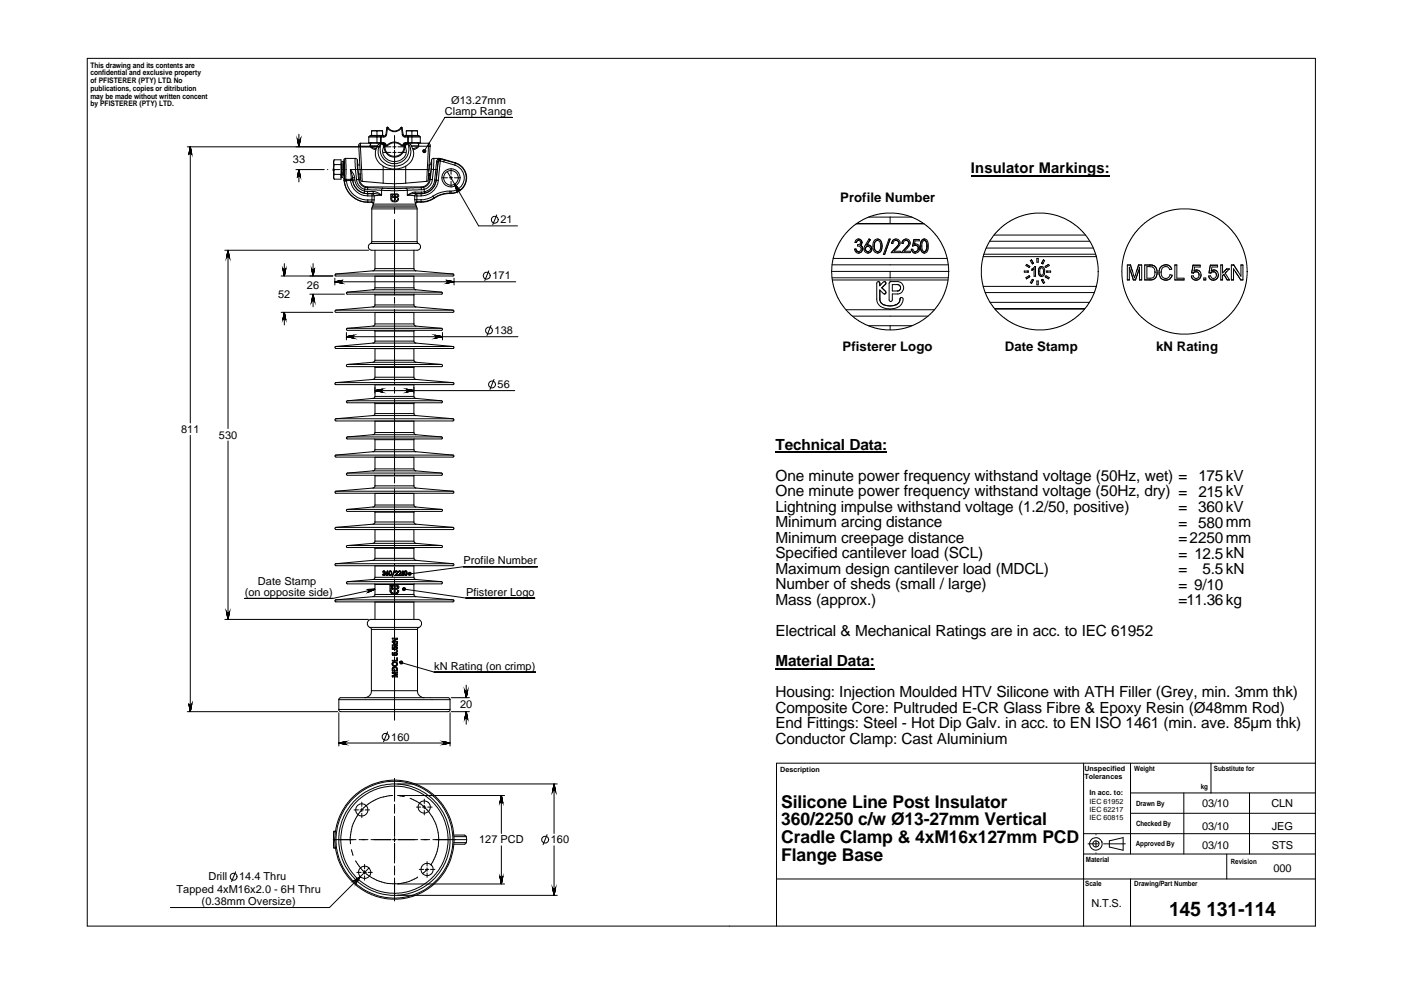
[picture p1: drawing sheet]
<svg xmlns="http://www.w3.org/2000/svg" width="297mm" height="210mm" viewBox="0 0 297 210" stroke-linecap="round" stroke-linejoin="round" font-family="sans-serif">
<defs><g id="words">
<text font-size="4.2" x="247.9" y="194.2">145 131-114</text>
<g font-size="3.7">
<text x="165.7" y="171.3">Silicone Line Post Insulator</text>
<text x="165.7" y="175">360/2250 c/w Ø13-27mm Vertical</text>
<text x="165.7" y="178.8">Cradle Clamp &amp; 4xM16x127mm PCD</text>
<text x="165.7" y="182.5">Flange Base</text>
</g>
<g font-size="3.3">
<text x="164.4" y="95.3">Technical Data:</text>
<text x="164.4" y="102">One minute power frequency withstand voltage (50Hz, wet) =</text>
<text x="164.4" y="105.3">One minute power frequency withstand voltage (50Hz, dry) =</text>
<text x="254.1" y="102">175kV</text>
<text x="254.1" y="105.3">215 kV</text>
<text x="164.4" y="108.5">Lightning impulse withstand voltage (1.2/50, positive)</text>
<text x="164.4" y="111.8">Minimum arcing distance</text>
<text x="249.9" y="108.6">= 360 kV</text>
<text x="249.9" y="111.9">= 580 mm</text>
<text x="164.4" y="115.1">Minimum creepage distance</text>
<text x="164.4" y="118.4">Specified cantilever load (SCL)</text>
<text x="249.9" y="115.2">=2250 mm</text>
<text x="249.9" y="118.5">= 12.5 kN</text>
<text x="164.4" y="121.6">Maximum design cantilever load (MDCL)</text>
<text x="164.4" y="124.9">Number of sheds (small / large)</text>
<text x="249.9" y="125">= 9/10</text>
<text x="249.9" y="121.7">=</text>
<text x="254.9" y="121.7">5.5 kN</text>
<text x="164.4" y="128.2">Mass (approx.)</text>
<text x="249.9" y="128.3">=11.36kg</text>
<text x="164.4" y="134.8">Electrical &amp; Mechanical Ratings are in acc. to IEC 61952</text>
<text x="164.4" y="141.3">Material Data:</text>
<text x="164.4" y="147.9">Housing: Injection Moulded HTV Silicone with ATH Filler (Grey, min. 3mm thk)</text>
<text x="164.4" y="151.2">Composite Core: Pultruded E-CR Glass Fibre &amp; Epoxy Resin (Ø48mm Rod)</text>
<text x="164.4" y="154.4">End Fittings: Steel - Hot Dip Galv. in acc. to EN ISO 1461 (min. ave. 85µm thk)</text>
<text x="164.4" y="157.7">Conductor Clamp: Cast Aluminium</text>
</g>
<text font-size="3.1" x="205.9" y="36.7">Insulator Markings:</text>
<g font-size="2.8">
<text x="178.1" y="42.8">Profile Number</text>
<text x="178.6" y="74.5">Pfisterer Logo</text>
<text x="213.1" y="74.5">Date Stamp</text>
<text x="245.2" y="74.5">kN Rating</text>
</g>
<g font-size="2.3">
<text x="95.7" y="22">Ø13.27mm</text>
<text x="94.3" y="24.4">Clamp Range</text>
<text x="62.1" y="34.5">33</text>
<text x="106.1" y="47.4">21</text>
<text x="104.4" y="59.2">171</text>
<text x="59" y="63.2">52</text>
<text x="65.1" y="61.3">26</text>
<text x="104.9" y="70.9">138</text>
<text x="105.5" y="82.3">56</text>
<text x="38.4" y="91.8">811</text>
<text x="46.4" y="93">530</text>
<text x="98.3" y="119.6">Profile Number</text>
<text x="54.7" y="124.1">Date Stamp</text>
<text x="51.9" y="126.4">(on opposite side)</text>
<text x="98.8" y="126.4">Pfisterer Logo</text>
<text x="92.1" y="142.1">kN Rating (on crimp)</text>
<text x="97.5" y="150.1">20</text>
<text x="82.9" y="157">160</text>
<text x="254.9" y="171.2">03/10</text>
<text x="269.6" y="171.2">CLN</text>
<text x="101.6" y="178.8">127 PCD</text>
<text x="116.8" y="178.8">160</text>
<text x="254.9" y="176">03/10</text>
<text x="254.9" y="180">03/10</text>
<text x="269.6" y="180">STS</text>
<text x="269.7" y="176">JEG</text>
<text x="270" y="185">000</text>
<text x="37.4" y="189.3">Tapped 4xM16x2.0 - 6H Thru</text>
<text x="42.8" y="191.9">(0.38mm Oversize)</text>
<text x="44.2" y="186.7">Drill</text>
<text x="50.7" y="186.7">14.4 Thru</text>
<text x="231.4" y="192.3">N.T.S.</text>
</g>
<g font-size="1.6">
<text x="19.2" y="17.6">of PFISTERER (PTY) LTD. No</text>
<text x="19.2" y="14.3">This drawing and its contents are</text>
<text x="19.2" y="16">confidential and exclusive property</text>
<text x="19.2" y="20.9">may be made without written concent</text>
<text x="19.2" y="22.5">by PFISTERER (PTY) LTD.</text>
<text x="19.2" y="19.2">publications, copies or ditribution</text>
</g>
<g font-size="1.5">
<text x="165.4" y="163.6">Description</text>
<text x="229.9" y="163.4">Unspecified</text>
<text x="229.9" y="165.2">Tolerances</text>
<text x="240.5" y="163.5">Weight</text>
<text x="254.6" y="167.2">kg</text>
<text x="257.4" y="163.4">Substitute for</text>
<text x="231" y="168.5">In acc. to:</text>
<text x="231" y="170.4">IEC 61952</text>
<text x="231" y="172.2">IEC 62217</text>
<text x="231" y="174">IEC 60815</text>
<text x="240.9" y="170.8">Drawn By</text>
<text x="240.8" y="179.4">Approved By</text>
<text x="240.9" y="175.1">Checked By</text>
<text x="230.3" y="182.8">Material</text>
<text x="260.9" y="183.2">Revision</text>
<text x="230.1" y="187.8">Scale</text>
<text x="240.5" y="187.8">Drawing/Part Number</text>
</g>
</g></defs>
<g fill="none" stroke="#000" stroke-width=".21">
<path d="M18.5 12.4h260.4v184h-260.4zM39.7 31.1h40.9M40.3 31.1v58.6M62.7 36h6M63.4 28.5v2.6M63.4 36v2.6M69.4 36h.1M70.6 36h1.5M70.6 35.8l.3 .3M70.7 35.8v.3M70.9 33.9l-.2 .4 .2 .6M70.9 34.9l-.2 .7 .2 1.4"/>
<path d="M70.9 37l-.2 .3 .2 .7M70.9 33.9l-.2 .3v3.5l.2 .3M70.9 33.9h1.4v4.1h-1.4M70.9 34.9h1.4M70.9 37h1.4M70.9 35.8l-.3 .3M72.3 37.1h.1M72.3 34.8l.2 .1M72.3 34.8l.1 1.2M72.3 34.8h.1M72.4 36l-.1 1.1M72.4 36v.2"/>
<path d="M72.7 36.7v.4M72.7 37v.1M72.7 36h.1M72.7 36.2l.1 .9M72.7 37.1h.1M72.8 34.2l-.3 .1-.2 3.3v-.4M72.8 36v-1l.1-.2 .1 1.2M72.8 34.9v-.2l-.1 1.3M72.8 36l.1 .9M72.8 36h.2M72.9 34.9l-.1-.6-.1 3.2-.1 .1h-.3M72.9 36.9l-.1 .2"/>
<path d="M72.9 36.9l.1 .1M72.9 33.9l.2 1.1-.1 2.8M72.9 34.8l.1 1.4M72.9 37.9l.1 .3M72.9 34.8h.1M72.9 33.9v.9M72.9 37.9h.1M73 36v.3M73 34.8v1.2M73 37.8l.3 .2M73 37.8v.1M73 36.9l-.1 1"/>
<path d="M73 37.9l.2 .2M73 38.2l.1 .1M73 37.9v.3M73 38.2v.2M73 38.2l.2 1.2 .4 .9a5 5 0 0 0 3.8 2.6h.6M73 36h.1M73 36v.7M73 38.2h.1M73 38.5a5 5 0 0 0 5 4.4M73 38.5h.1M73 38.4v.1M73 38.4h.1"/>
<path d="M73.1 38.3l.1 .1M73.1 38.3l-.1 .2M73.1 38.3h.1M73.2 38.4l.2-.1 .6 1.7 1 1.3 1.3 .8 1.7 .3M73.2 38.4l-.2 .1M73.2 33.6l.2 1.3-.1 3.1M73.2 33.6l-.3 .3M73.2 38.1l-.1 .2M73.2 33.6h2.2M73.3 38h.1M73.3 38l-.1 .1M73.3 36h.1"/>
<path d="M73.4 38.3l-.2 .1M73.4 38h.9M73.4 38v.3M73.4 38.3h.9M74.3 36l.5 1.7M74.3 36l.6 .8 .3 .8M74.3 36l.2 1.9 .3 .3M74.3 36h1.1M74.3 38.3l.3 1a4.1 4.1 0 0 0 1.6 1.8l.8 .3 1 .1M74.3 38v.3M74.5 38h-.2M74.5 38l.2 .2"/>
<path d="M74.5 38h.1M74.7 38.2l-.4 .1M74.7 38.2h.1M74.8 38.2a3.3 3.3 0 0 0 3.2 2.9M74.8 37.7v.5M74.8 38.2h.1M74.8 38.2a3.2 3.2 0 0 0 2.4 2.8M75.2 37.6l-.4 .1M75.2 37.6v.6M75.2 38.2l.3 .8 .4 .7 .9 .7 .5 .1M75.2 38.2h-.4M75.4 33.6v2.4"/>
<path d="M75.4 33.6l.2 .1 .2 .3M75.4 36l.2 2.1M75.6 38.1l.4 1.2 .6 .5 .7 .3M75.8 34v1.9M75.8 34l.1 1.8 .3 2.2M75.8 35.9l-.4 .1M75.8 35h.5M75.8 35.9l.2 2.2M75.9 36h15M76 38.1h-.4M76 38.1a2.09 2.09 0 0 0 1.4 1.6M76 36.9h.4"/>
<path d="M76.1 31l.4 7.2 .3 .3M76.1 31h2.4l.5 .3 .8 .2M76.2 38l.1 .6 .6 .7 1.1 .3M76.2 38l-.2 .1M76.5 30.4l.3 8.1M76.5 30.4a.47 .47 0 0 0-.4 .6M76.5 30.4h4.8M76.8 38.5l4.4 .3M77.4 39.7l-.1 .4M77.4 39.7l.6 .1M78 39.8l3.2 .1M78 39.8l-.1 .4"/>
<path d="M78 39.6h11.3M78 39.6v.2M78.2 30.2l.1 .2M78.2 29.1v1.1M78.2 29.1h3.2M78.2 30.2h3.1M78.5 31l.4 .4 .8 .4M78.5 28.9v-.2h2.9v.2M78.5 31l.1-.6-.1 .6h1.5M78.8 27.8h1.1M78.8 28.7v-1h2.3v1M79.9 27.8h1.2"/>
<path d="M79.9 27.8v.9M79.9 28.9v1.5M80.7 30.4l-.5 .3-.5 1.1-.1 1.1 .1 .5a3.3 3.3 0 0 0 1.9 2l.2 .1a4.8 4.8 0 0 0 3.7 0 3.1 3.1 0 0 0 2-3.9l-.5-1-.4-.2M80.7 30.4l-.5 1.1v1.1a3.6 3.6 0 0 0 5.4 2.1l.6-.5a3.1 3.1 0 0 0 .4-3.8M80.7 29l.1-.1v1.5l-.1-.1zM80.8 30.5v-.1l.4 .1 .2 .5M80.8 30.5l-.1 .1a3.1 3.1 0 0 0 1.9 3.9 3.1 3.1 0 0 0 3.9-1.8l.2-1.3-.2-.9M80.8 30.5l.4 .2 .2 .4M80.9 30.4l.3 .1 .3 .5M80.9 30.4l.5 .1 .1 .5M81 30.4l.3 .1 .3 .5M81.2 39.9l-.3 .5"/>
<path d="M81.2 39.9h4.9M81.2 38.8l2.2 .2 2.6-.2M81.2 35.2v3.6M81.2 31.1h1.7M81.2 32.3h1.7M81.3 30.2l.3 .1 .2 .3M81.3 30.4l.3 .2M81.3 30.2v.2M81.4 28.9h-3.1l-.1 .2M81.4 31.1a2.24 2.24 0 0 0 .3 2.4 2.24 2.24 0 0 0 2.2 .7 2.44 2.44 0 0 0 2.2-1.7v-.6l-.2-.8M81.4 28.9v.2M81.4 31l.2 .9 .7 1a2.17 2.17 0 0 0 2.6 0l.7-.8 .3-1.1"/>
<path d="M81.4 31v.1M81.5 31h.1M81.6 31a2.06 2.06 0 0 0 1.2 1.9 2.07 2.07 0 0 0 2.9-1.9M81.6 30.6l.1 .2M81.7 30.8l.1 .2 .4-.1M81.8 30.6h-.2M81.8 30.6v.1M81.8 30.7l.3 .1M81.8 30.7l-.1 .1M81.8 28.5h.2M81.8 28.5l-.1 .3-.3 .1M82 28.5l-.3 .5-.3 .1"/>
<path d="M82 27.1h.2M82 27.1l-.2 1.4M82.1 30.8a2.08 2.08 0 0 1 3-.1l.1 .1M82.1 30.8l.1 .1M82.2 27.1l.4 .5 .7 .3h.6l.7-.2 .5-.6M82.2 30.9l1.1-.6 1 .1 .8 .5M82.2 27l-.2 .1M82.2 27l.1 .1M82.2 27.1l-.2 1.4M82.2 27.1h.1M82.2 27v.1M82.2 27h.1"/>
<path d="M82.3 27.1h-.1M82.3 27.1a1.49 1.49 0 0 0 1.6 .6l.5-.1 .6-.5M83.3 31.1h.7M83.3 32.3h.7M83.7 28.7v2.9M83.7 31.8v10.9M84.4 31.1h1.6M84.4 32.3h1.6M85 27.1h.1M85 27.1l.1-.1v.1M85.1 27.1l.2 1.4M85.2 30.8l-.1 .1"/>
<path d="M85.3 27.1h-.2M85.3 27.1l-.2-.1v.1M85.3 27.1l.2 1.4M85.3 28.5l.2 .4 .4 .2M85.4 30.7l-.2 .1M85.4 30.7l.2 .1M85.5 28.5h-.2M85.5 28.5l.2 .4h.2M85.5 30.6h.1M85.5 30.6l-.1 .1M85.6 30.8l-.2 .2-.3-.1M85.6 30.6v.2"/>
<path d="M85.9 31v.1M85.9 28.9v-.2h2.9v.2M85.9 30.5l.4-.1-.5 .3-.1 .3zM85.9 28.9h3l.2 .2M85.9 29.1h3.2M85.9 28.9v.2M86 30.2l-.4 .1-.1 .3M86 30.4l-.4 .2M86 30.2h3.1M86 30.4h4.8M86 30.2v.2M86 35.2v3.6"/>
<path d="M86.1 39.9l.3 .5M86.1 27.8h1.2M86.1 27.8v.9M86.4 30.4l-.3 .1-.4 .5M86.4 28.9l.2 .1-.1 1.4zM86.5 30.5a.36 .36 0 0 0-.4-.1 .36 .36 0 0 0-.2 .3v.3M86.5 30.5l-.5 .2-.1 .4M87.2 31h1.6M87.3 27.8h1.2M87.3 27.8v.9M87.3 28.9v1.5M88.5 27.7l-2.4 .1"/>
<path d="M88.5 27.7v.1M88.5 27.8v.9M88.7 31l-1.2 .5M88.7 31l-.1-.6 .2 .6M89.1 30.2l-.2 .2M89.1 29.1v1.1M89.3 39.8l-3.2 .1M89.3 39.8v.4M89.3 39.6v.2M89.8 39.7l-.5 .1M89.8 39.7l.2 .4M90.5 38.5l-4.5 .3"/>
<path d="M90.8 30.4l-.3 8.1M90.8 30.4l.4 .3-.3 5.3M90.9 36.8l.3 .3M90.9 36.8l.2 .5M90.9 36.8h.1M90.9 36l-.1 2.2-.3 .3M91 35l-.1 1.3M91 35h.1M91.1 38l-.2 .6-.5 .7-1.1 .3M91.1 38l.1 .1M91.1 37.3v.7M91.1 37.3h.1"/>
<path d="M91.2 31h-2.4l-.3 .3-.9 .5M91.2 38.1h.5M91.2 38.1a2.09 2.09 0 0 1-1.4 1.6M91.2 37.1l-.1 .2M91.4 34.6l-.2 2.5M91.4 34.6l-.2 .3-.2 .1M91.4 35.9l.5 .1M91.4 35.9l-.2 2.2M91.5 34l-.1 1.9M91.5 34l-.1 .6M91.7 38.1l-.5 1.2-.6 .5-.6 .3M91.9 33.6v2.4"/>
<path d="M91.9 33.6l-.2 .1-.2 .3M91.9 36h.8M91.9 33.6h1.2M91.9 36l-.2 2.1M92.2 38.2h.3M92.2 38.2a2.73 2.73 0 0 1-2.2 2.5M92.5 38.2a3.2 3.2 0 0 1-2.5 2.8M92.5 38.2a3.2 3.2 0 0 1-3.2 2.9M92.5 38.2h.4M92.6 34.2l-.4 4M92.6 34.2l.3 .2M92.7 36l-.2 2.2"/>
<path d="M92.8 33.8l-.2 .4M92.8 33.8l.2 .3M92.9 34.4l-.2 1.6M92.9 34.4l-.4 3.8M92.9 38.2l-.3 1.2-1 1.3-1.1 .6-1.2 .2M92.9 33.8l.2 .2M92.9 33.8h.2M92.9 33.6v.2M92.9 33.8h-.1M93 34.1l-.1 .3M93 34.1h.3M93.1 33.8l.1 .1"/>
<path d="M93.1 33.6l1.1 .2M93.1 34l-.1 .1M93.1 33.6v.2M93.2 33.9l-.1 .1M93.3 34.1l.8 .2M93.3 34.1l-.4 4.1M93.4 33.7l-.2 .2M93.4 33.7l-.1 .4M93.4 33.7l.8 .2M93.4 33.7l-.3 .1M93.7 37.7h1.2M94.1 34.3l2.3 .7"/>
<path d="M94.2 33.9l-.1 .4M94.2 33.9l2.4 .7M94.2 33.8v.1M94.2 33.8l2.4 .7M94.8 36.4l6.7 11.5h8.2M95.2 37.7h.8M95.6 35.8v1.2M95.6 37.4v.7M95.6 38.5v1.1M96.4 37.7h1.1M96.4 35l.6 .3 .7 .6 .4 .5 .3 .9a2.37 2.37 0 0 1-.3 1.7l-.3 .5-.8 .6-1.4 .4M96.6 34.6l-.2 .4"/>
<path d="M96.6 34.6a3.6 3.6 0 0 1 1.7 1.4 3.3 3.3 0 0 1-.7 4.2l-.7 .5-1.3 .3a6 6 0 0 0-3.6 1M96.6 34.5a3.3 3.3 0 0 1 2 1.8l.1 .1a3.4 3.4 0 0 1-1.5 4.3l-1.6 .3M96.6 34.5v.1M108.6 24.9h-14.3l-4.3 7.1M47.7 53.1h30.4M48.3 53.1v37.8M59.6 58.5h11M60.3 55.9v2.6M66.4 55.9v2.6M71 59.7h38.3M71 59v1.4M71.2 58.1l-.2 .2 .1 .2h25l.2-.2-.2-.2"/>
<path d="M71.2 58.1h24.9M77.2 41h.8M77.3 40.5l.6 .1M77.3 40.1l.6 .1M77.3 40.5l-.1 .5M77.3 40.1v.4M77.9 40.2l3 .2M77.9 40.6l.1 .4M77.9 40.6h1.2M78 41.1v.4M78 42.4v.5M78 41h1.2"/>
<path d="M78 41.1h.9M78 41.5h1.3M78 42.4h1.3M78 42.9h.8M78.6 51.6l-.5 .4v.5l.3 .4 .3 .2h5M78.6 51.6h5.1M78.8 42.9l.3 .2v.2M78.8 51.2l-.2 .4M78.8 51.2h9.6M78.8 44.3h9.6M78.8 44.3v6.9M78.9 41.1h.2l.2 .4"/>
<path d="M78.9 41.1l-.1 1.8M78.9 43.9l-.1 .4M78.9 43.9h9.4M79 43.7h9.2M79 43.7l-.1 .2M79.1 57.4h9.1M79.1 40.6l.1 .4M79.1 40.6l1 .3 .8 .5M79.1 57.4l-7.9 .7M79.1 43.3l-.1 .4M79.1 43.3h9M79.2 41l1.7 .4"/>
<path d="M79.2 41l-.3 .1M79.3 42.4l-.1 .8-.4-.3M79.3 41.5v.9M79.5 57v.2l-.4 .2M79.5 57h8.3M79.5 53.1v3.9M80.9 41.4l-1.6 .1M80.9 40.4h5.5M80.9 40.4v1M82.8 41.2l.2-.1 .1 .3 .2-.3 .1 .1-.2 .3 .2 .3-.3-.2v.6a.67 .67 0 0 0 .6 .5 .67 .67 0 0 0 .7-.6h.1a.67 .67 0 0 1-1.1 .7l-.3-.2-.2-.2zM83.7 51.6h5M83.7 51.6v1.5"/>
<path d="M83.7 41.2l.5-.1a.36 .36 0 0 1 .3 .2 .36 .36 0 0 1 0 .4l-.3 .2h-.4v.4h-.1M83.7 44v1.3M83.7 46.5v15.3M83.8 41.3h.5v.3l-.5 .1zM86.4 41.4l1.5 .1M86.4 40.4v1M87.8 57v.2l.4 .2M87.8 53.1v3.9M87.9 42.3l.2 .8M87.9 41l-1.5 .4M87.9 41l.5 .1M87.9 41.5v.8"/>
<path d="M87.9 41h1.4M87.9 41.5h1.4M87.9 42.3h1.4M88 40.7l-.5 .1-1.1 .6M88 40.7l-.1 .3M88 40.7h1.3M88.1 43.1v.1M88.1 43.3l.1 .4M88.1 43.2v.1M88.2 57.4l7.9 .7M88.2 43.7l.1 .2M88.3 43.9l.1 .4"/>
<path d="M88.4 41.1l-.4 .2-.1 .2M88.4 42.8l-.3 .3M88.4 41.1v1.7M88.4 42.8l.1 .1M88.4 41.1h.9M88.4 51.2l.3 .4M88.4 44.3v6.9M88.5 42.9h-.3l-.1 .3M88.5 42.9h.8M88.7 51.6l.4 .4 .1 .5-.3 .4-.3 .2h-4.9M89.3 41.1v.4M89.3 42.3v.6"/>
<path d="M89.3 40.2l-2.9 .2M89.3 40.7v.3M90 40.1l-.7 .1M90 40.7h-.7M90 40.7v.3M90 40.1v.6M90 41h-.7M91.8 41.6l-1 .5-1.5 .2M91.8 41.6l.2 .4M92 42a5.8 5.8 0 0 1-3.6 .8M95.4 40.5l-1.9 .3-1.7 .8M95.4 41a7 7 0 0 0-4.1 1.5l-.9 .3-1.1 .1"/>
<path d="M95.4 41h.2M95.4 40.5h.2M95.4 40.5v.5M95.6 40.5v.5M96.3 59v1.4M103.6 57.4l-.8 2.1M105.3 45.6l-.8 2M176.3 57.5h24.9M176.4 56.1h24.6M176.4 58.9h24.6M176.5 59.4h24.5M176.7 54.8h24.1"/>
<path d="M181.4 52.8l.2 .4M181.5 51.4a.47 .47 0 0 1 .5-.5 .47 .47 0 0 1 .4 .6 .47 .47 0 0 1-.6 .4v.3a.61 .61 0 0 1 .8 .6 .61 .61 0 0 1-.9 .5l-.1-.1M181.5 47.5h14.5M181.6 53.2h.1M181.7 47.4h14.1M181.7 53.2l.3 .2M181.7 53.2l-.2-.4h-.3v.2a.77 .77 0 0 0 .7 .7M181.9 50.7l-.5 .3-.1 .4h.3l.4-.4M181.9 50.7h.1a.71 .71 0 0 1 .8 .7M181.9 50.7a.72 .72 0 0 1 .8 .7M182.4 52l.3 .3M182.4 52h.1"/>
<path d="M182.5 52l.3 .3M182.7 52.3l.1 .4M182.7 52.3h.1M182.7 51.4l-.1 .3-.2 .3M182.7 51.4h.1M182.8 52.3l.1 .4M182.8 51.4l-.3 .6M182.8 52.7a.84 .84 0 0 1-.8 1h-.1M182.8 52.7h.1M182.9 52.7a.85 .85 0 0 1-1 1M183.4 52.8h.1M183.5 52.8l.1 .3 .4 .3"/>
<path d="M184 52a.74 .74 0 0 1 .9 .8M184 52a.73 .73 0 0 1 .8 .8M184 52.3l-.4 .1-.1 .4M184.1 46h9.2M184.2 50.7l-.7 1.3a.96 .96 0 0 0-.3 1 .96 .96 0 0 0 .8 .7M184.2 50.7l.3 .2M184.2 50.7l.2 .2M184.4 50.9l-.7 1.1h.3M184.4 50.9h.1M184.5 50.9l-.7 1.1M184.8 52.8h.1M184.8 52.8a.77 .77 0 0 1-.8 .9"/>
<path d="M184.9 52.8a.78 .78 0 0 1-.7 .8l-.2 .1M185.4 51a.96 .96 0 0 1 1.1-.2 .96 .96 0 0 1 .5 1.1v.3a1.1 1.1 0 0 1-1.2 1.4 1.95 1.95 0 0 1-.4-2.6zM185.4 52.2a1 1 0 0 0 .7 1.2M185.6 51.2l.2-.2a.73 .73 0 0 1 .9 .9v.5a.69 .69 0 0 1-.5 .9 .69 .69 0 0 1-.8-.6l-.1-.2a1.58 1.58 0 0 1 .3-1.3zM186.1 50.7a1.53 1.53 0 0 1 .9 2 1 1 0 0 1-.9 1M186.1 51a.79 .79 0 0 0-.7 .9v.3M186.2 59.7l.3 .1 .1 .8M187.6 59.7l.2 .2-.1 .4M188.5 50.7h.2l-1.2 3.2h-.2zM188.6 59.8l1.7-.1a1.31 1.31 0 0 1 1.3 1.3 1.31 1.31 0 0 1-1.3 1.3h-1.1v1.3a.34 .34 0 0 1-.4 .3 .34 .34 0 0 1-.3-.3v-3.6zM188.7 50.7l-1.1 3.2M188.7 46v1.4"/>
<path d="M188.7 57.5v1.4M188.8 59.7h.1M189.9 51l.4 .1 .3 .4M190 50.7a.98 .98 0 0 1 .8 .8 .98 .98 0 0 1-.5 1l-.7 .8h1.3v.3h-1.9l1.4-1.5 .2-.6M190 50.7h-.2a.99 .99 0 0 0-.7 .9M190 51l.3 .1 .3 .4M190 51a.65 .65 0 0 0-.7 .6h-.2M190 50.7l-.7 .2-.2 .7M190.6 51.5l-.1 .5-1.6 1.6M191.3 51.6a.87 .87 0 0 1 .7-.9 .87 .87 0 0 1 1 .6v.5l-1.3 1.5h1.3v.3h-1.9l1.1-1.2M192.1 51l.3 .1 .3 .4M192.1 50.7a.88 .88 0 0 0-.9 .9"/>
<path d="M192.2 52.4l-1.1 1.2M192.2 52.4h.1M192.7 51.5l-.5 .9M192.7 51.5h.1M192.7 51.5a.62 .62 0 0 0-.6-.5 .62 .62 0 0 0-.6 .6h-.2M193.3 52.8v.2a.78 .78 0 0 0 .8 .7M193.5 52.2a.74 .74 0 0 1 1.3 .4M193.8 50.8l-.3 1.4M193.9 51.7h.3M194.1 52l.4 .2 .1 .4M194.2 51.7l-.3 .1 .1-.7h.9v-.3h-1.1l-.3 1.4M194.2 51.7a.97 .97 0 0 1 .8 .7 .97 .97 0 0 1-.3 1l-.6 .3"/>
<path d="M194.6 52.6a.66 .66 0 0 1-.5 .8M194.6 52.6h.2M194.8 52.6a.62 .62 0 0 1-.5 .7 .62 .62 0 0 1-.8-.5h-.3l.2 .5 .3 .3 .4 .1M195.1 52.2a1.25 1.25 0 0 0 .7 1.4l.2 .1M195.1 52.2h.1M195.2 52.2a1.24 1.24 0 0 0 .6 1.4l.2 .1M196 51a.86 .86 0 0 1 .5 1.2M196 50.7a.91 .91 0 0 0-.9 1.1v.4M196 50.7a.84 .84 0 0 0-.8 1v.5M196 50.7l.5 .2a2.55 2.55 0 0 1 .2 2.2l-.2 .3-.5 .3M196.4 52.9l-.4 .5M196.4 52.9h.1"/>
<path d="M196.5 52.2l-.1 .7M196.5 52.2h.1M196.6 52.2a.83 .83 0 0 0-.6-1.2 .73 .73 0 0 0-.5 .8 1.16 1.16 0 0 0 .5 1.6l.3-.1 .2-.4M196.6 52.2l-.1 .7M208.6 53.9h23.7M209.1 52.6h22.7M209.8 51.2h21.3M210.7 49.8h19.5M217.6 56.1l.7 .4M217.6 59.1h.1M217.6 56.1h.1M217.6 56.1l-.1 .2 .7 .4"/>
<path d="M218 57.5v.2M218 57.5h-.8v.2h.8M218.2 58.5l.1 .2M218.2 56.7h.1M218.2 58.5h.1M218.2 58.5l-.7 .4 .1 .2M218.3 56.5h.1M218.3 56.5l-.1 .2M218.3 58.7l-.7 .4M218.3 58.7h.1M218.7 55.1h.1M218.7 55.1l.4 .7-.2 .1"/>
<path d="M218.7 55.1l-.3 .2 .5 .6M218.8 57.3l.4-.3v1.6h.4M218.8 57.3h.1M218.9 55.9h.1M218.9 59.2h.1M218.9 59.2l-.5 .7 .3 .2M218.9 59.2l.2 .2-.4 .7M219.5 56.5v2.1M219.6 56.5h-.2l-.6 .5v.3M219.8 54.8h.3v.8h-.3zM219.8 59.6h.3v.8h-.3zM220.2 57.5l.2 .9"/>
<path d="M220.4 58.4l.5 .2M220.7 56.8a.75 .75 0 0 1 .5 1.2l-.2 .3a.58 .58 0 0 1-.6-.8zM220.9 56.5a.79 .79 0 0 0-.7 1M220.9 56.5a.82 .82 0 0 0-.7 1M220.9 56.5h.1a1.3 1.3 0 0 1 .4 1.8l-.5 .3M220.9 55.8l.2 .1M220.9 55.8h.1M220.9 59.4l.3 .7M220.9 59.4h.1M221.1 55.9h.1M221.1 59.2l-.2 .2M221.1 59.2l.4 .7-.3 .2"/>
<path d="M221.1 59.2h.1M221.2 55.1l.3 .2-.4 .6M221.2 55.1l-.3 .7M221.2 55.1h.1M221.6 56.5h.1M221.6 56.5l.1 .2M221.6 58.7l.7 .4M221.6 56.5l.7-.4 .2 .2-.7 .4zM221.6 58.7h.1M221.7 58.5l-.1 .2M221.8 58.5l.7 .4-.2 .2-.7-.4zM222 57.5h.8v.2h-.8z"/>
<path d="M222.3 56.1l-.7 .4M232.4 54.2v.2h-24M239 59.3h.4M239.7 56.2h-.7v3.2h.4v-2.7l.9 2.7h.4l.9-2.7v2.7h.5v-3.2h-.7M239.7 57.5l.6 1.8h.4l.6-1.8M241.4 56.2l-.9 2.7-.8-2.7 .4 1.3M241.4 56.2l-.4 1.3M241.6 59.3h.5M243.2 56.5h.6a1 1 0 0 1 1.1 1.4 .91 .91 0 0 1-1.1 1.1h-.6zM243.8 56.2h.5M243.8 56.2h-1.1v3.2h1.1a1.36 1.36 0 0 0 1.5-1.6M244.3 56.2l.5 .2"/>
<path d="M244.8 56.4a1.46 1.46 0 0 1 .5 1.4M244.8 56.4l.4 .6 .1 .5M244.9 57.5v.3M245.3 57.8a1.33 1.33 0 0 1-1.5 1.5h-1.1M245.7 57.8a1.44 1.44 0 0 0 1 1.5 1.44 1.44 0 0 0 1.7-.6l.1-.4M245.7 57.8a1.41 1.41 0 0 0 1.1 1.5 1.41 1.41 0 0 0 1.7-1M246.2 57.8a1.08 1.08 0 0 0 .6 1.2 .92 .92 0 0 0 1.3-.8l.4 .1M246.2 57.5v.3M247.2 56.1a1.14 1.14 0 0 1 1.2 1l-.4 .1a.96 .96 0 0 0-1.2-.6 .96 .96 0 0 0-.6 1.2M247.2 56.1a1.44 1.44 0 0 0-1.4 1.1l-.1 .6M247.2 56.1a1.38 1.38 0 0 0-1.4 1.1l-.1 .3M249.1 56.2h.4v2.8h1.5v.4h-1.9z"/>
<path d="M249.1 59.3h1.9M252.9 56.2h1.6v.4h-1.2l-.1 .9 .5-.3M252.9 56.2l-.3 1.6 .4 .1M252.9 56.2l-.2 1.4M253 57.9a.68 .68 0 0 1 1.2 .3 .68 .68 0 0 1-.9 .8l-.3-.5h-.4M253 57.9h.1M253.7 57.2a.92 .92 0 0 1 .9 1.1M253.7 57.2l.7 .3M254.6 58.3a1.02 1.02 0 0 1-.9 1.1 1.02 1.02 0 0 1-1.1-.9M254.6 58.3a1.03 1.03 0 0 1-.8 1 1.03 1.03 0 0 1-1.2-.6v-.2M255.2 58.9h.5v.5h-.5zM255.2 59.3h.5"/>
<path d="M256.6 56.2h1.5v.4h-1.1l-.2 .9 .6-.3M256.6 56.2l-.3 1.6 .4 .1M256.6 56.2l-.2 1.4M256.7 57.9h.1M257.3 57.6l-.6 .3M257.3 57.6l.4 .2 .2 .5M257.3 57.6h.2l.3 .3 .1 .4M257.4 57.2l.7 .3 .2 .8M257.4 57.2l.7 .3M257.9 58.3a.62 .62 0 0 1-.5 .7 .62 .62 0 0 1-.7-.5h-.4M258.3 58.3a1.02 1.02 0 0 1-.9 1.1 1.02 1.02 0 0 1-1.1-.9M258.3 58.3a1.03 1.03 0 0 1-.9 1 1.03 1.03 0 0 1-1.1-.8"/>
<path d="M258.8 59.3h.4M259.2 58.4h.1M259.5 58.2l.7 1.2h.5l-.9-1.5 .8-.9h-.5l-.9 .9v-1.7h-.4v3.2h.4v-1M259.5 58.2l.7 1.1h.4M259.5 58.2l-.3 .2M259.5 58.2h.1M260.1 57.5l-.3 .4M261.1 59.3h.4M261.6 56.2h-.5v3.2h.4v-2.4l1.6 2.4h.4v-3.2h-.4v2.4l-1.5-2.4 .9 1.3M261.9 57.5l1.2 1.8h.4M59.6 66.2h11M60.3 66.2v2.7"/>
<path d="M65.7 62.4h7.3M66.4 62.4v2.6M71.2 65.8l-.2 .2 .2 .2h24.9l.2-.2-.2-.2M71.2 73.5l-.2 .1 .1 .3h25l.2-.3-.2-.1M71.2 65.8h24.9M71.2 73.5h24.9M73.4 70.5v1.6M73.4 71.4h36.4M73.7 77.3l-.3 .1 .2 .3h20l.2-.3-.2-.1M73.7 69.6l-.3 .1 .2 .3h20.1l.1-.3-.2-.1M73.7 61.9l-.3 .2 .2 .3h10.1M73.7 77.3h19.9"/>
<path d="M73.7 69.6h19.9M73.7 61.9h10M79.1 65.1h9.1M79.1 72.7h9.1M79.1 61.4h9.1M79.1 69.1h9.1M79.1 76.8h9.1M79.1 65.1l-7.9 .7M79.1 72.7l-7.9 .8M79.1 61.4l-5.4 .5M79.1 69.1l-5.4 .5M79.1 76.8l-5.4 .5"/>
<path d="M79.5 62.4v.1M79.5 70v.2M79.5 77.7v.2M79.5 61v.2l-.4 .2M79.5 64.7v.2l-.4 .2M79.5 68.7v.2l-.4 .2M79.5 72.3v.2l-.4 .2M79.5 76.4l-.2 .3-.2 .1M79.5 80v.2l-.4 .2M79.5 61v-2.4h8.3v2.4M79.5 62.5h8.3M79.5 68.7v-2.4h8.3v2.4"/>
<path d="M79.5 70.2h8.3M79.5 76.4v-2.5h8.3v2.5M79.5 77.9h8.3M79.5 61h8.3M79.5 64.7h8.3M79.5 68.7h8.3M79.5 72.3h8.3M79.5 76.4h8.3M79.5 80h8.3M79.5 62.5v2.2M79.5 70.2v2.1M79.5 77.9v2.1"/>
<path d="M83.7 61.9h9.9M83.7 61.9v.5M83.7 63v1.3M83.7 65.6v15.2M87.8 61l.2 .4h.2M87.8 64.7v.2l.4 .2M87.8 68.7v.2l.4 .2M87.8 72.3v.2l.4 .2M87.8 76.4l.1 .3 .3 .1M87.8 80v.2l.4 .2M87.8 62.5v2.2M87.8 70.2v2.1"/>
<path d="M87.8 77.9v2.1M87.8 62.4v.1M87.8 70v.2M87.8 77.7v.2M88.2 65.1l7.9 .7M88.2 72.7l7.9 .8M88.2 61.4l5.4 .5M88.2 69.1l5.4 .5M88.2 76.8l5.4 .5M93.6 61.9l.2 .2-.1 .3h-10M93.8 70.5v1.6M104.1 69l-.8 2.1"/>
<path d="M179.4 65.7h18.7M180.7 67h16.1M184.1 69.1h9.2M186.6 61.5v2.3l.2 .3 .6 .5M187.4 64.6a3.5 3.5 0 0 0 2.6 0M187.4 64.6a3.9 3.9 0 0 0 2.6 0M187.7 60.3v-.5l-.2-.1-1 .9-.1-.8h-.4l-.1 3.6a2.45 2.45 0 0 0 2.8 2.1 2.26 2.26 0 0 0 2.7-2.2l-.3-.2-.3 .3M187.7 61.8v.4l-.3 .1-.9-.8v1.9a1.21 1.21 0 0 0 .9 1.2M187.7 61.8l.1 .4-.2 .1M187.7 60.3l-.8 .7 .8 .8M187.7 60.3h.1M187.7 61.8h.1"/>
<path d="M187.7 60.3l-.7 .7 .7 .8M188.7 69.1v.8M189.2 60.3h1.1a.68 .68 0 0 1 .6 .7 .68 .68 0 0 1-.6 .7h-1.1zM190 64.6h.1M190.2 60.3a.68 .68 0 0 1 .7 .7 .68 .68 0 0 1-.7 .7M190.8 63.4l-.2 .7-.6 .5M191.1 63.1l-.3 .3M208.4 60.7h24v.1M208.9 62h23.1M209.9 64.1h21.1M210.9 65.4h19.1M210.9 65.5h19.1"/>
<path d="M218.7 60.1h.1M221.2 60.1h.1M40.3 92.3v58.6M48.3 93.5v37.8M71.2 96.5l-.2 .2 .2 .2h24.9l.2-.2-.2-.2M71.2 88.8l-.2 .2 .2 .3h24.9l.2-.3-.2-.2M71.2 81.1l-.2 .2 .1 .2h12.6M71.2 96.5h24.9M71.2 88.8h24.9M71.2 81.1h12.5M73.7 85l-.3 .1 .2 .3h20.1l.1-.3-.2-.1M73.7 92.6l-.3 .2 .2 .3h20.1l.1-.3-.2-.2"/>
<path d="M73.7 85h19.9M73.7 92.6h19.9M79.1 80.4h9.1M79.1 88.1h9.1M79.1 95.8h9.1M79.1 84.5h9.1M79.1 92.2h9.1M79.1 99.8h4.6M79.1 80.4l-7.9 .7M79.1 88.1l-7.9 .7M79.1 95.8l-7.9 .7M79.1 84.5l-5.4 .5"/>
<path d="M79.1 92.2l-5.4 .4M79.1 99.8l-5.4 .5M79.5 85.4v.2M79.5 93.1v.1M79.5 84v.3l-.4 .2M79.5 87.7v.2l-.4 .2M79.5 91.7v.2l-.4 .3M79.5 95.3v.3l-.4 .2M79.5 99.4l-.2 .4h-.2M79.5 85.6h8.3M79.5 91.7v-2.4h8.3v2.4M79.5 93.2h8.3"/>
<path d="M79.5 99.4v-2.4h8.3v2.4M79.5 84h8.3M79.5 87.7h8.3M79.5 91.7h8.3M79.5 95.3h8.3M79.5 99.4h8.3M79.5 85.6v2.1M79.5 93.2v2.1M79.5 82.8h29.6M83.7 99.8h4.5M83.7 81.6h-4.2v2.4M83.7 81.6h4.1v2.4"/>
<path d="M83.7 81.1h12.4M83.7 81.1v.4M83.7 82.1v1.3M83.7 84.6v15.3M87.8 84l.2 .4 .2 .1M87.8 87.7v.2l.4 .2M87.8 91.7v.2l.4 .3M87.8 95.3v.3l.4 .2M87.8 99.4l.1 .4h.3M87.8 85.6v2.1M87.8 93.2v2.1M87.8 85.4v.2"/>
<path d="M87.8 93.1v.1M88.2 80.4l7.9 .7M88.2 88.1l7.9 .7M88.2 95.8l7.9 .7M88.2 84.5l5.4 .5M88.2 92.2l5.4 .4M88.2 99.8l5.4 .5M96.1 81.1l.1 .1a.21 .21 0 0 1 .1 .2 .21 .21 0 0 1-.3 .1h-12.3M104.7 80.4l-.8 2.2M71.2 104.2l-.2 .2 .1 .2h25l.2-.2-.2-.2M71.2 111.8l-.2 .2 .2 .3h12.5M71.2 119.5l-.2 .2 .2 .2h12.5"/>
<path d="M71.2 111.8h24.9M71.2 104.2h24.9M71.2 119.5h12.5M73.7 108l-.3 .1 .2 .3h20l.2-.3-.2-.1M73.7 115.7l-.3 .1 .2 .3h20.1l.1-.3-.2-.1M73.7 100.3l-.3 .1v.2l.3 .2h10M73.7 108h19.9M73.7 115.7h19.9M73.7 100.3h10M79.1 111.1h9.1M79.1 103.5h9.1M79.1 118.8h9.1"/>
<path d="M79.1 107.5h9.1M79.1 115.2h9.1M79.1 111.1l-7.9 .7M79.1 103.5l-7.9 .7M79.1 118.8l-7.9 .7M79.1 107.5l-5.4 .5M79.1 115.2l-5.4 .5M79.5 116.1v.2M79.5 100.8v.1M79.5 108.4v.2M79.5 118.4v.2l-.4 .2M79.5 103v.2l-.4 .3"/>
<path d="M79.5 107.1v.2l-.4 .2M79.5 110.7l-.1 .3-.3 .1M79.5 114.7v.2l-.4 .3M79.5 116.3h8.3M79.5 100.9h8.3M79.5 107.1v-2.5h8.3v2.5M79.5 108.6h8.3M79.5 112.3h4.2M79.5 118.4h8.3M79.5 103h8.3M79.5 107.1h8.3M79.5 110.7h8.3"/>
<path d="M79.5 114.7h8.3M79.5 112.3h.1M79.5 100.9v2.1M79.5 108.6v2.1M79.5 112.3v2.4M79.5 116.3v2.1M83.7 112.3h4.1M83.7 119.5h12.4M83.7 100.3h9.9M83.7 100.3v.5M83.7 101.1v1.3M83.7 103.7v15.2"/>
<path d="M83.7 119.5v.4M87.8 118.4l.2 .4h.2M87.8 103v.2l.4 .3M87.8 107.1l.2 .4h.2M87.8 110.7v.3l.4 .1M87.8 114.7v.2l.4 .3M87.8 112.3h.1M87.8 100.9v2.1M87.8 108.6v2.1M87.8 112.3v2.4M87.8 116.3v2.1M87.8 116.1v.2"/>
<path d="M87.8 100.8v.1M87.8 108.4v.2M88.2 111.1l7.9 .7M88.2 103.5l7.9 .7M88.2 118.8l7.9 .7M88.2 107.5l5.4 .5M88.2 115.2l5.4 .5M93.6 100.3l.2 .1v.2l-.2 .2h-9.9M96.1 111.8l.2 .2-.2 .3h-12.4M96.1 119.5l.2 .2-.2 .2h-12.4M47.7 131.3h30.4M71.2 127.2l-.2 .2 .1 .2h24.9a.21 .21 0 0 0 .3-.2 .21 .21 0 0 0-.2-.2"/>
<path d="M71.2 127.2h24.9M73.7 123.3l-.3 .2 .3 .3h19.9l.2-.2-.2-.3M73.7 123.3h19.9M78.4 133l-.5-.5v-.5l.3-.5 .3-.2h10.2l.4 .2 .3 .5v.5l-.6 .5M78.4 133l.3 .2v.2M78.4 133h10.4M78.7 133.4h9.8M78.7 133.4v13M79.1 126.5h9.1M79.1 122.9h9.1M79.1 126.5l-7.9 .7M79.1 122.9l-5.4 .4"/>
<path d="M79.5 123.8v.1M79.5 122.4l-.1 .3-.3 .2M79.5 126v.3l-.4 .2M79.5 123.9h8.3M79.5 122.4h8.3M79.5 126h8.3M79.5 122.4v-2.4h8.3v2.4M79.5 131.3v-3.7h8.3v3.7M79.5 123.9v2.1M79.5 124.9l-9 2h-18.6M81.2 121.3a.23 .23 0 0 1 .3-.2 .23 .23 0 0 1 0 .4M81.2 121.3l.2-.2 .1 .2-.2 .3h.3l-.1 .3h-.3"/>
<path d="M81.2 121.8l.1 .1M81.3 121.9h.1M81.4 121.1l-.2 .2M81.4 121l.3 .3-.2 .2M81.5 121.5l.2 .2M81.7 121.7l-.2 .3h-.3l-.1-.2 .1 .1M81.7 121.7l-.3 .3M81.9 121.8l.1 .1M82 121.6l.3 .1-.3 .2M82 121.6l-.1 .2M82.1 121.5l.2 .3M82.2 121.1l-.2 .4h.2l.1 .3"/>
<path d="M82.2 121.1l-.4 .7a.28 .28 0 0 0 .3 .2 .28 .28 0 0 0 .2-.2M82.2 121.1h.1M82.2 121.1l-.2 .4M82.3 121.8l-.2 .2M82.5 121.6v.2l.2 .1M82.5 121.6l.2 .3M82.7 121l.3 .2 .1 .4M82.7 121l-.2 .2a.52 .52 0 0 0 .2 .8M82.7 121.1h.1a.46 .46 0 0 1-.1 .8M82.7 121.1l-.2 .1v.4M82.7 121.1l-.2 .5M82.8 124.1l.1 .1"/>
<path d="M82.9 124.2v.1l.3-.2 .1 .1M82.9 125.3l.3 .4M82.9 124.2l-.1-.1h-.1v1.2a.96 .96 0 0 0 .9 .7 .96 .96 0 0 0 .9-.8l-.2 .1M82.9 125.3h.1M82.9 124.2h.1M83.1 121.6l-.2 .4h-.2M83.1 121.6l-.1 .3-.3 .1M83.1 124.5l.2 .3M83.1 124.5h.1M83.2 125.7h.8M83.2 137.6l.5 .1M83.2 138.9l.5 .1"/>
<path d="M83.2 136h.1M83.2 138.9h.1M83.2 137.6h.1M83.2 122.1l.5-1.1h-.2l-.4 1.1h.2M83.3 124.1v.1M83.3 124.8l-.1 .1-.3-.3v.7M83.3 124.8v.1M83.3 124.2l-.2 .3M83.3 124.2h.1M83.3 124.8h.1M83.4 136.5l.3 .3h-.5v.1h1v-.1l-.4-.1M83.4 136.5v-.2l.3 .3"/>
<path d="M83.4 136.5l.3 .2M83.4 136.5h.1M83.5 138.6a.36 .36 0 0 1 .4-.3 .36 .36 0 0 1 .3 .4M83.5 138.6l.1 .2-.3-.1v-.3h-.1v.5M83.5 137.4a.36 .36 0 0 1 .4-.3 .36 .36 0 0 1 .3 .3M83.5 137.4l.1 .2-.3-.1v-.4h-.1v.5M83.6 124.1h.6l.4 .3-.1 .4-.7 .1-.1 .5h-.1zM83.7 135.7l-.5 .3M83.7 137.2l-.2 .2M83.7 138.4l-.2 .2M83.7 120.2v1.3M83.7 122.7v15.3"/>
<path d="M83.7 139.2v1.3M83.7 138.8v.2l-.5-.1M83.7 138.8a.23 .23 0 0 1 0-.3 .23 .23 0 0 1 .4 0 .23 .23 0 0 1-.1 .3l-.1 .2M83.7 137.6v.1l-.5-.1M83.7 137.6a.23 .23 0 0 1 0-.4 .23 .23 0 0 1 .4 .1 .23 .23 0 0 1-.1 .3l-.1 .2M83.7 136.6h.1M83.7 137.6h.1M83.7 138.8h.1M83.8 124.3h.4l.2 .3-.2 .1h-.4zM83.8 136.7h.1M84 121l-.3 .3M84 121l.2 .1 .1 .3-.4 .5h.4v.1h-.6l.4-.4"/>
<path d="M84 121.1l.2 .2M84 121.1l-.3 .2M84 125.7h.1M84.1 121.6h.1M84.1 138l.1 .1zM84.1 124.3l.3 .1-.3 .3M84.2 121.3l-.1 .3M84.2 138.7l-.3 .3M84.2 137.4l-.3 .4M84.2 136.5l-.4 .2M84.2 136.5v-.2l-.5 .3M84.2 135.5l-.8 .5h.8v.2h-1v-.2"/>
<path d="M84.2 135.5v-.2h-1v.2h.7l-.7 .5M84.2 135.5l-.5 .4M84.2 135.5h.1M84.2 136.5h.1M84.3 125.3l-.3 .4M84.3 125.3h.1M84.4 125.2l-.1 .1M84.8 121.1l.1 .1a.72 .72 0 0 1-.5 .8M84.8 121l-.3 .3M84.8 121a.34 .34 0 0 1 .2 .3 .34 .34 0 0 1-.1 .4l-.3 .2h.4v.1h-.6M84.8 121.1l.2 .3-.6 .6M84.8 121.1l-.3 .2"/>
<path d="M85.1 121.8l.3 .2M85.3 121.4h.1M85.4 121.5l.2 .3-.2 .1M85.4 121.4v-.2l.3-.1h-.4l-.1 .5M85.4 121.4a.32 .32 0 0 1 .4 .3 .32 .32 0 0 1-.3 .3 .32 .32 0 0 1-.4-.2M85.4 121.5a.21 .21 0 0 1 .2 .2 .21 .21 0 0 1-.1 .2 .21 .21 0 0 1-.3-.1h-.1M85.4 121.5l-.1 .1M85.6 124.9l13.2 1.9h14.6M85.9 121.1h.2a.59 .59 0 0 1 .1 .8l-.2 .1-.2-.2zM86 121l-.2 .3v.5l.2 .2M86.1 121.1l.2 .5M86.1 121.1l-.2 .3v.4l.2 .1"/>
<path d="M86.1 121.1l.1 .5M86.2 121.6l-.1 .3M86.2 121.6h.1M86.3 121.6l-.2 .3M87.8 122.4v.3l.4 .2M87.8 126v.3l.4 .2M87.8 123.9v2.1M87.8 123.8v.1M88.2 126.5l7.9 .7M88.2 122.9l5.4 .4M88.5 133.4v13M88.8 133l-.2 .2-.1 .2"/>
<path d="M114 120.2h-15.7l-11.4 1.5M39.7 150.9h31.9M71.8 150.4l.1 .3 .3 .2h22.8l.4-.2v-.3M71.8 148.4l.4-.5h22.9l.3 .5M71.8 148.4h23.6M71.8 150.4h23.6M71.8 148.4v2M71.8 151.1v7.1M71.8 157.5h23.6M78.7 146.4a1.31 1.31 0 0 1-.5 1.2l-.9 .3M78.7 146.4h9.8M82.2 155.2l-.9 2.1"/>
<path d="M83.1 140.8l.3-.4 .1-.1v.2a.31 .31 0 0 0-.2 .3 .31 .31 0 0 0 .2 .3l.6-.1v-.3l-.2-.4 .3 .2v.3M83.1 140.8l.2 .4 .4 .1M83.1 140.8l.1 .3 .5 .2M83.2 142.7v-.2h1v.1h-.9l.9 .3M83.2 142.7l.9 .3-.9 .3M83.2 142.7l.5 .1M83.2 140h.9v-.5h.1v.6h-1zM83.2 143.3h.1M83.2 142.7h.1M83.2 141.9h.1M83.3 141.6l-.1 .7h1v-.4M83.3 141.7a.45 .45 0 0 1 .5-.2 .45 .45 0 0 1 .3 .4v.2h-.8z"/>
<path d="M83.7 141.4l-.4 .2M83.7 143.1l-.5 .2M83.7 142.7l.5 .2M83.7 141.8v10.9M83.7 141.4a.45 .45 0 0 1 .5 .5M84.2 143.1l-.9 .3h.9v.1h-1v-.2M84.2 140.8l-.2 .4-.3 .1M84.2 143.1l-.5 .2M84.2 142.9v.2M84.2 142.9h.1M84.2 143.1h.1M84.2 141.9h.1"/>
<path d="M85 140.5l7.1 2h21.4M88.5 146.4a1.31 1.31 0 0 0 .6 1.2l.9 .3M95.4 148.4v2M95.4 151.1v7.1M95.7 150.9h3.8M95.7 147.9h3.8M98.8 145.3v2.6M98.8 150.9v2.7M70.7 178h4.8M70.7 176.3v3.5M70.7 176.2h.4M70.7 179.8h.4"/>
<path d="M70.9 176.2l-.2 .8 .2 2.8M75.1 171.7h.9M76.1 178h1.9M76.3 171.7h.8M76.7 170.1v.9M76.7 171.3v.8M76.7 172.4v1M77.4 171.7h1M78.7 178h4.2M83.2 168.7h-.1a9.4 9.4 0 0 0-8.8 10v.2M83.3 178h.7M83.7 165v4.9"/>
<path d="M83.7 170.5v1.9M83.7 173.1v4.2M83.7 177.6v.8M83.7 178.8v4.2M84.3 168.7h22.7M84.3 166.2h33.9M84.4 178h4.2M84.5 168.7l1.2 .2M87 169.3a9.4 9.4 0 0 1 4.3 14.1M88.3 171.1h.9M89.2 178h1.9M89.6 171.1h.7"/>
<path d="M90 169.4v1M90 170.7v.8M90 171.8v1M90.7 171.1h.9M91.8 178h4.8M96.2 177.1h2.2l.4 .3M96.2 178.7h2.6M96.2 177.4h2.6M96.3 178h2.6M98.8 177.4l.1 .6M98.8 178.7l-.3 .3h-2.3M98.9 178l-.1 .7"/>
<path d="M106.3 168.7v8M106.3 179.3v8.1M116 177l-.9 2.1M117.5 166.2v10.5M117.5 179.3v10.5M229.7 176.8h49.2M229.7 161.8v34.6M230.7 178.9h2M232.4 176.9v.1M232.4 178.3v1.2M234 178.9h4.6M235.2 178.3l2.9-.7v2.7l-2.9-.7z"/>
<path d="M239.7 168.1h39.2M239.7 161.8v19.3M239.7 172.4h39.2M251 168.1v13M256.8 161.8v6.3M264.9 168.1v13M278.9 161.8h-114.3v34.6M50 184.8l-.9 2.1M74.5 180.1l.3 1.3M75.4 182.5a9.3 9.3 0 0 0 13.2 3.4M75.6 185h1M77 185h.7"/>
<path d="M77.3 183.3v.9M77.3 184.6v.7M77.3 185.7v.9M78.1 185h.9M78.2 184l-8.4 8.4h-33.7M83.7 183.6v1.9M83.7 186.2v4.8M84.3 187.4h22.7M84.3 189.8h33.9M88.9 184.3h.9M90.2 184.3h.7M90.5 184.3l-.9 .9"/>
<path d="M90.6 182.7v.9M90.6 184v.7M90.6 185.1v.9M91.3 184.3h.9M164.6 186.4h114.3M229.7 181.1h49.2M232.4 180.8v.1M239.7 186.4v10M260.1 181.1v5.3"/>
<circle cx="95.6" cy="37.7" r="1.54"/>
<circle cx="95.6" cy="37.7" r="1.92"/>
<circle cx="103.2" cy="58.5" r=".75"/>
<circle cx="104.9" cy="46.6" r=".74"/>
<circle cx="184" cy="52.8" r=".59"/>
<circle cx="188.7" cy="57.6" r="12.4"/>
<circle cx="220.4" cy="57.6" r="12.4"/>
<circle cx="251.1" cy="57.6" r="13.3"/>
<circle cx="103.7" cy="70.1" r=".72"/>
<circle cx="104.3" cy="81.5" r=".74"/>
<circle cx="81.7" cy="156.2" r=".72"/>
<circle cx="76.7" cy="171.7" r="1.3"/>
<circle cx="83.6" cy="178" r="11.4"/>
<circle cx="83.6" cy="178" r="11.8"/>
<circle cx="83.6" cy="178" r="12.6"/>
<circle cx="83.6" cy="178" r="12.4"/>
<circle cx="90" cy="171.1" r="1.28"/>
<circle cx="115.6" cy="178" r=".74"/>
<circle cx="232.4" cy="178.9" r="1.34"/>
<circle cx="232.4" cy="178.9" r=".67"/>
<circle cx="49.5" cy="185.9" r=".72"/>
<circle cx="77.3" cy="184.9" r="1.29"/>
<circle cx="90.6" cy="184.3" r="1.3"/>
</g>
<g fill="#000" stroke="#000" stroke-width=".21">
<path d="M40.3 31.1l-.3 1.7z" fill-rule="evenodd"/>
<path d="M40.3 31.1l-.3 1.6z" fill-rule="evenodd"/>
<path d="M40.3 31.1l-.2 1.5z" fill-rule="evenodd"/>
<path d="M40.3 31.1l-.1 1.4z" fill-rule="evenodd"/>
<path d="M40.3 31.1l.1 1.4h-.1z" fill-rule="evenodd"/>
<path d="M40.3 31.1l.2 1.4z" fill-rule="evenodd"/>
<path d="M40.3 31.1l.3 1.5z" fill-rule="evenodd"/>
<path d="M40.3 31.1l.3 1.6z" fill-rule="evenodd"/>
<path d="M40.3 31.1l.4 1.7z" fill-rule="evenodd"/>
<path d="M63 29.5l.4 1.6z" fill-rule="evenodd"/>
<path d="M63.1 29.6l.3 1.5z" fill-rule="evenodd"/>
<path d="M63.2 29.6l.2 1.5z" fill-rule="evenodd"/>
<path d="M63.2 29.7l.2 1.4z" fill-rule="evenodd"/>
<path d="M63.3 29.8h.2l-.1 1.3z" fill-rule="evenodd"/>
<path d="M63.5 29.8l-.1 1.3z" fill-rule="evenodd"/>
<path d="M63.5 29.7l.1-.1-.2 1.5z" fill-rule="evenodd"/>
<path d="M63.7 29.6l-.3 1.5z" fill-rule="evenodd"/>
<path d="M63.7 29.5l-.3 1.6z" fill-rule="evenodd"/>
<path d="M63.4 36l.3 1.6z" fill-rule="evenodd"/>
<path d="M63.4 36l.3 1.5z" fill-rule="evenodd"/>
<path d="M63.4 36l.2 1.4z" fill-rule="evenodd"/>
<path d="M63.4 36l.1 1.3z" fill-rule="evenodd"/>
<path d="M63.4 36l.1 1.3h-.2z" fill-rule="evenodd"/>
<path d="M63.4 36l-.2 1.3z" fill-rule="evenodd"/>
<path d="M63.4 36l-.2 1.4z" fill-rule="evenodd"/>
<path d="M63.4 36l-.3 1.5z" fill-rule="evenodd"/>
<path d="M63.4 36l-.4 1.6z" fill-rule="evenodd"/>
<path d="M89.7 31.8h.4l.2 .1-.1 .4h-.4l.2-.3-.2 .3-.2-.2z" fill-rule="evenodd"/>
<path d="M96.4 39l1.1 1.3z" fill-rule="evenodd"/>
<path d="M96.4 39l1 1.2z" fill-rule="evenodd"/>
<path d="M96.4 39l.9 1.2z" fill-rule="evenodd"/>
<path d="M96.4 39l.8 1.2z" fill-rule="evenodd"/>
<path d="M96.4 39l.7 1.2z" fill-rule="evenodd"/>
<path d="M96.4 39l.6 1.2-.1 .1z" fill-rule="evenodd"/>
<path d="M96.4 39l.5 1.4z" fill-rule="evenodd"/>
<path d="M96.4 39l.5 1.5z" fill-rule="evenodd"/>
<path d="M96.4 39l.5 1.7z" fill-rule="evenodd"/>
<path d="M48.3 53.1l-.3 1.6z" fill-rule="evenodd"/>
<path d="M48.3 53.1l-.3 1.5z" fill-rule="evenodd"/>
<path d="M48.3 53.1l-.2 1.4z" fill-rule="evenodd"/>
<path d="M48.3 53.1l-.1 1.4z" fill-rule="evenodd"/>
<path d="M48.3 53.1l.1 1.3h-.1z" fill-rule="evenodd"/>
<path d="M48.3 53.1l.2 1.4z" fill-rule="evenodd"/>
<path d="M48.3 53.1l.3 1.4z" fill-rule="evenodd"/>
<path d="M48.3 53.1l.3 1.5z" fill-rule="evenodd"/>
<path d="M48.3 53.1l.4 1.6z" fill-rule="evenodd"/>
<path d="M59.9 56.9l.4 1.6z" fill-rule="evenodd"/>
<path d="M60 57l.3 1.5z" fill-rule="evenodd"/>
<path d="M60 57.1l.3 1.4z" fill-rule="evenodd"/>
<path d="M60.1 57.2h.1l.1 1.3z" fill-rule="evenodd"/>
<path d="M60.2 57.2l.1 1.3z" fill-rule="evenodd"/>
<path d="M60.3 57.2h.2l-.2 1.3z" fill-rule="evenodd"/>
<path d="M60.5 57.1l-.2 1.4z" fill-rule="evenodd"/>
<path d="M60.6 57l-.3 1.5z" fill-rule="evenodd"/>
<path d="M60.6 56.9l-.3 1.6z" fill-rule="evenodd"/>
<path d="M66 56.9l.4 1.6z" fill-rule="evenodd"/>
<path d="M66.1 57l.3 1.5z" fill-rule="evenodd"/>
<path d="M66.1 57.1l.3 1.4z" fill-rule="evenodd"/>
<path d="M66.2 57.2l.2 1.3z" fill-rule="evenodd"/>
<path d="M66.3 57.2h.1v1.3z" fill-rule="evenodd"/>
<path d="M66.4 57.2v1.3z" fill-rule="evenodd"/>
<path d="M66.6 57.1l-.2 1.4z" fill-rule="evenodd"/>
<path d="M66.6 57.1l.1-.1-.3 1.5z" fill-rule="evenodd"/>
<path d="M66.7 56.9l-.3 1.6z" fill-rule="evenodd"/>
<path d="M71 59.7l1.7 .4z" fill-rule="evenodd"/>
<path d="M71 59.7l1.6 .3z" fill-rule="evenodd"/>
<path d="M71 59.7l1.5 .3z" fill-rule="evenodd"/>
<path d="M71 59.7l1.4 .2z" fill-rule="evenodd"/>
<path d="M71 59.7h1.3v.1z" fill-rule="evenodd"/>
<path d="M71 59.7l1.4-.1z" fill-rule="evenodd"/>
<path d="M71 59.7l1.5-.2z" fill-rule="evenodd"/>
<path d="M71 59.7l1.6-.2z" fill-rule="evenodd"/>
<path d="M71 59.7l1.7-.3z" fill-rule="evenodd"/>
<path d="M94.6 59.4l1.7 .3z" fill-rule="evenodd"/>
<path d="M94.7 59.5l1.6 .2z" fill-rule="evenodd"/>
<path d="M94.8 59.5l1.5 .2z" fill-rule="evenodd"/>
<path d="M94.9 59.6l1.4 .1z" fill-rule="evenodd"/>
<path d="M94.9 59.7h1.4l-1.4 .1z" fill-rule="evenodd"/>
<path d="M94.9 59.8l1.4-.1z" fill-rule="evenodd"/>
<path d="M94.8 60l1.5-.3z" fill-rule="evenodd"/>
<path d="M94.7 60l1.6-.3z" fill-rule="evenodd"/>
<path d="M94.6 60.1l1.7-.4z" fill-rule="evenodd"/>
<path d="M60.3 66.2l.3 1.7z" fill-rule="evenodd"/>
<path d="M60.3 66.2l.3 1.5z" fill-rule="evenodd"/>
<path d="M60.3 66.2l.2 1.5z" fill-rule="evenodd"/>
<path d="M60.3 66.2l.2 1.4h-.2z" fill-rule="evenodd"/>
<path d="M60.3 66.2l-.1 1.4z" fill-rule="evenodd"/>
<path d="M60.3 66.2l-.1 1.4h-.1z" fill-rule="evenodd"/>
<path d="M60.3 66.2l-.3 1.5z" fill-rule="evenodd"/>
<path d="M60.3 66.2l-.3 1.5z" fill-rule="evenodd"/>
<path d="M60.3 66.2l-.4 1.7z" fill-rule="evenodd"/>
<path d="M66.4 62.4l-.4 1.6z" fill-rule="evenodd"/>
<path d="M66.4 62.4l-.3 1.5z" fill-rule="evenodd"/>
<path d="M66.4 62.4l-.3 1.5z" fill-rule="evenodd"/>
<path d="M66.4 62.4l-.2 1.4z" fill-rule="evenodd"/>
<path d="M66.4 62.4v1.3h-.1z" fill-rule="evenodd"/>
<path d="M66.4 62.4l.1 1.4z" fill-rule="evenodd"/>
<path d="M66.4 62.4l.2 1.5z" fill-rule="evenodd"/>
<path d="M66.4 62.4l.3 1.5z" fill-rule="evenodd"/>
<path d="M66.4 62.4l.3 1.6z" fill-rule="evenodd"/>
<path d="M73.4 71.4l1.7 .3z" fill-rule="evenodd"/>
<path d="M73.4 71.4l1.6 .3z" fill-rule="evenodd"/>
<path d="M73.4 71.4l1.5 .2z" fill-rule="evenodd"/>
<path d="M73.4 71.4h1.4v.2z" fill-rule="evenodd"/>
<path d="M73.4 71.4h1.4z" fill-rule="evenodd"/>
<path d="M73.4 71.4l1.4-.2v.1z" fill-rule="evenodd"/>
<path d="M73.4 71.4l1.5-.3z" fill-rule="evenodd"/>
<path d="M73.4 71.4l1.6-.3z" fill-rule="evenodd"/>
<path d="M73.4 71.4l1.7-.4z" fill-rule="evenodd"/>
<path d="M92.2 71l1.6 .4z" fill-rule="evenodd"/>
<path d="M92.2 71.1l1.6 .3z" fill-rule="evenodd"/>
<path d="M92.4 71.1l1.4 .3z" fill-rule="evenodd"/>
<path d="M92.4 71.2l1.4 .2-1.3-.1z" fill-rule="evenodd"/>
<path d="M92.5 71.3l1.3 .1z" fill-rule="evenodd"/>
<path d="M92.5 71.4h1.3l-1.4 .2z" fill-rule="evenodd"/>
<path d="M92.4 71.6l1.4-.2z" fill-rule="evenodd"/>
<path d="M92.2 71.7l1.6-.3z" fill-rule="evenodd"/>
<path d="M92.2 71.7l1.6-.3z" fill-rule="evenodd"/>
<path d="M79.5 82.8l1.7 .4z" fill-rule="evenodd"/>
<path d="M79.5 82.8l1.6 .3z" fill-rule="evenodd"/>
<path d="M79.5 82.8l1.4 .3z" fill-rule="evenodd"/>
<path d="M79.5 82.8l1.4 .1v.1z" fill-rule="evenodd"/>
<path d="M79.5 82.8h1.4z" fill-rule="evenodd"/>
<path d="M79.5 82.8l1.4-.2v.2z" fill-rule="evenodd"/>
<path d="M79.5 82.8l1.4-.2z" fill-rule="evenodd"/>
<path d="M79.5 82.8l1.6-.3z" fill-rule="evenodd"/>
<path d="M79.5 82.8l1.7-.3z" fill-rule="evenodd"/>
<path d="M86.1 82.5l1.7 .3z" fill-rule="evenodd"/>
<path d="M86.2 82.5l1.6 .3z" fill-rule="evenodd"/>
<path d="M86.3 82.6l1.5 .2z" fill-rule="evenodd"/>
<path d="M86.4 82.6l1.4 .2h-1.4z" fill-rule="evenodd"/>
<path d="M86.4 82.8h1.4z" fill-rule="evenodd"/>
<path d="M86.4 82.9l1.4-.1-1.4 .2z" fill-rule="evenodd"/>
<path d="M86.4 83l1.4-.2z" fill-rule="evenodd"/>
<path d="M86.2 83.1l1.6-.3z" fill-rule="evenodd"/>
<path d="M86.1 83.2l1.7-.4z" fill-rule="evenodd"/>
<path d="M48.7 129.7l-.4 1.6z" fill-rule="evenodd"/>
<path d="M48.6 129.9v-.1l-.3 1.5z" fill-rule="evenodd"/>
<path d="M48.6 129.9l-.3 1.4z" fill-rule="evenodd"/>
<path d="M48.4 130l-.1 1.3z" fill-rule="evenodd"/>
<path d="M48.3 130h.1l-.1 1.3z" fill-rule="evenodd"/>
<path d="M48.2 129.9l.1 1.4z" fill-rule="evenodd"/>
<path d="M48.1 129.9l.2 1.4z" fill-rule="evenodd"/>
<path d="M48 129.8l.3 1.5z" fill-rule="evenodd"/>
<path d="M48 129.7l.3 1.6z" fill-rule="evenodd"/>
<path d="M77.9 125.6l1.6-.7z" fill-rule="evenodd"/>
<path d="M78.1 125.5l1.4-.6-1.5 .7z" fill-rule="evenodd"/>
<path d="M78.1 125.5l1.4-.6z" fill-rule="evenodd"/>
<path d="M78.2 125.3l1.3-.4-1.3 .5z" fill-rule="evenodd"/>
<path d="M78.1 125.2l1.4-.3z" fill-rule="evenodd"/>
<path d="M78.1 125.1l1.4-.2z" fill-rule="evenodd"/>
<path d="M78 125l1.5-.1z" fill-rule="evenodd"/>
<path d="M77.9 125l1.6-.1z" fill-rule="evenodd"/>
<path d="M77.8 125l1.7-.1z" fill-rule="evenodd"/>
<path d="M85.4 124.7l.2-.1h.2l.2 .2-.1 .3-.4 .1-.2-.3h.3h-.3z" fill-rule="evenodd"/>
<path d="M86.7 121.4a.33 .33 0 0 1 .5 .2 .33 .33 0 0 1-.3 .4 .33 .33 0 0 1-.4-.3h.4h-.4z" fill-rule="evenodd"/>
<path d="M40.7 149.2l-.4 1.7z" fill-rule="evenodd"/>
<path d="M40.6 149.3l-.3 1.6z" fill-rule="evenodd"/>
<path d="M40.5 149.5l.1-.1-.3 1.5z" fill-rule="evenodd"/>
<path d="M40.4 149.5l-.1 1.4z" fill-rule="evenodd"/>
<path d="M40.3 149.5h.1l-.1 1.4z" fill-rule="evenodd"/>
<path d="M40.2 149.5l.1 1.4z" fill-rule="evenodd"/>
<path d="M40.1 149.4l.2 1.5z" fill-rule="evenodd"/>
<path d="M40 149.3l.3 1.6z" fill-rule="evenodd"/>
<path d="M40 149.2l.3 1.7z" fill-rule="evenodd"/>
<path d="M71.8 157.5l1.7 .4z" fill-rule="evenodd"/>
<path d="M71.8 157.5l1.6 .3z" fill-rule="evenodd"/>
<path d="M71.8 157.5l1.5 .3z" fill-rule="evenodd"/>
<path d="M71.8 157.5l1.4 .1v.1z" fill-rule="evenodd"/>
<path d="M71.8 157.5h1.4z" fill-rule="evenodd"/>
<path d="M71.8 157.5l1.4-.1v.1z" fill-rule="evenodd"/>
<path d="M71.8 157.5l1.5-.2z" fill-rule="evenodd"/>
<path d="M71.8 157.5l1.6-.3z" fill-rule="evenodd"/>
<path d="M71.8 157.5l1.7-.3z" fill-rule="evenodd"/>
<path d="M84.8 140.3l.4-.2 .2 .3-.1 .3h-.5v-.4l.2 .2z" fill-rule="evenodd"/>
<path d="M93.8 157.2l1.6 .3z" fill-rule="evenodd"/>
<path d="M93.9 157.2l1.5 .3z" fill-rule="evenodd"/>
<path d="M94 157.3l1.4 .2z" fill-rule="evenodd"/>
<path d="M94.1 157.4l1.3 .1h-1.3z" fill-rule="evenodd"/>
<path d="M94.1 157.5h1.3z" fill-rule="evenodd"/>
<path d="M94.1 157.6l1.3-.1-1.3 .2z" fill-rule="evenodd"/>
<path d="M94 157.8l1.4-.3z" fill-rule="evenodd"/>
<path d="M93.9 157.8l1.5-.3z" fill-rule="evenodd"/>
<path d="M93.8 157.9l1.6-.4z" fill-rule="evenodd"/>
<path d="M98.8 150.9l-.3 1.6z" fill-rule="evenodd"/>
<path d="M98.8 150.9l-.2 1.5z" fill-rule="evenodd"/>
<path d="M98.8 150.9l-.2 1.4z" fill-rule="evenodd"/>
<path d="M98.8 150.9v1.3l-.1 .1z" fill-rule="evenodd"/>
<path d="M98.8 150.9v1.3z" fill-rule="evenodd"/>
<path d="M98.8 150.9l.2 1.4-.1-.1z" fill-rule="evenodd"/>
<path d="M98.8 150.9l.3 1.4z" fill-rule="evenodd"/>
<path d="M98.8 150.9l.3 1.5z" fill-rule="evenodd"/>
<path d="M98.8 150.9l.4 1.6z" fill-rule="evenodd"/>
<path d="M99.2 146.3l-.4 1.6z" fill-rule="evenodd"/>
<path d="M99.1 146.4l-.3 1.5z" fill-rule="evenodd"/>
<path d="M99 146.5l-.2 1.4z" fill-rule="evenodd"/>
<path d="M98.9 146.6l.1-.1-.2 1.4z" fill-rule="evenodd"/>
<path d="M98.8 146.6v1.3z" fill-rule="evenodd"/>
<path d="M98.7 146.5l.1 .1v1.3z" fill-rule="evenodd"/>
<path d="M98.6 146.5l.2 1.4z" fill-rule="evenodd"/>
<path d="M98.6 146.4l.2 1.5z" fill-rule="evenodd"/>
<path d="M98.5 146.3l.3 1.6z" fill-rule="evenodd"/>
<path d="M106.3 168.7l.3 1.6z" fill-rule="evenodd"/>
<path d="M106.3 168.7l.3 1.5z" fill-rule="evenodd"/>
<path d="M106.3 168.7l.3 1.4z" fill-rule="evenodd"/>
<path d="M106.3 168.7l.2 1.4-.2-.1z" fill-rule="evenodd"/>
<path d="M106.3 168.7v1.3z" fill-rule="evenodd"/>
<path d="M106.3 168.7v1.3l-.2 .1z" fill-rule="evenodd"/>
<path d="M106.3 168.7l-.3 1.4z" fill-rule="evenodd"/>
<path d="M106.3 168.7l-.3 1.5z" fill-rule="evenodd"/>
<path d="M106.3 168.7l-.3 1.6z" fill-rule="evenodd"/>
<path d="M117.5 166.2l.3 1.7z" fill-rule="evenodd"/>
<path d="M117.5 166.2l.3 1.6z" fill-rule="evenodd"/>
<path d="M117.5 166.2l.2 1.5z" fill-rule="evenodd"/>
<path d="M117.5 166.2l.1 1.4h-.1z" fill-rule="evenodd"/>
<path d="M117.5 166.2l-.1 1.4z" fill-rule="evenodd"/>
<path d="M117.5 166.2l-.1 1.4h-.1z" fill-rule="evenodd"/>
<path d="M117.5 166.2l-.3 1.5z" fill-rule="evenodd"/>
<path d="M117.5 166.2l-.3 1.6z" fill-rule="evenodd"/>
<path d="M117.5 166.2l-.4 1.7z" fill-rule="evenodd"/>
<path d="M75 186.8l1.4-.9z" fill-rule="evenodd"/>
<path d="M75.1 186.7l1.3-.8z" fill-rule="evenodd"/>
<path d="M75.2 186.7l1.2-.8z" fill-rule="evenodd"/>
<path d="M75.3 186.7l1.1-.8z" fill-rule="evenodd"/>
<path d="M75.4 186.8l1-.9-.9 1z" fill-rule="evenodd"/>
<path d="M76.4 185.9l-.9 1.1z" fill-rule="evenodd"/>
<path d="M76.4 185.9l-.9 1.2z" fill-rule="evenodd"/>
<path d="M76.4 185.9l-.9 1.3z" fill-rule="evenodd"/>
<path d="M76.4 185.9l-.9 1.4z" fill-rule="evenodd"/>
<path d="M106 185.7l.3 1.7z" fill-rule="evenodd"/>
<path d="M106 185.9l.3 1.5z" fill-rule="evenodd"/>
<path d="M106 185.9l.3 1.5z" fill-rule="evenodd"/>
<path d="M106.1 186l.2 .1v1.3z" fill-rule="evenodd"/>
<path d="M106.3 186.1v1.3z" fill-rule="evenodd"/>
<path d="M106.3 186.1l.2-.1-.2 1.4z" fill-rule="evenodd"/>
<path d="M106.5 186l.1-.1-.3 1.5z" fill-rule="evenodd"/>
<path d="M106.6 185.9l-.3 1.5z" fill-rule="evenodd"/>
<path d="M106.6 185.7l-.3 1.7z" fill-rule="evenodd"/>
<path d="M117.1 188.2l.4 1.6z" fill-rule="evenodd"/>
<path d="M117.2 188.3l.3 1.5z" fill-rule="evenodd"/>
<path d="M117.2 188.4l.3 1.4z" fill-rule="evenodd"/>
<path d="M117.3 188.4l.1 .1 .1 1.3z" fill-rule="evenodd"/>
<path d="M117.4 188.5l.1 1.3z" fill-rule="evenodd"/>
<path d="M117.5 188.5l.1-.1-.1 1.4z" fill-rule="evenodd"/>
<path d="M117.6 188.4l-.1 1.4z" fill-rule="evenodd"/>
<path d="M117.8 188.3l-.3 1.5z" fill-rule="evenodd"/>
<path d="M117.8 188.2l-.3 1.6z" fill-rule="evenodd"/>
</g>
<path d="M205.9 37.2h29.4M164.4 95.9h23.6M164.4 141.8h21" fill="none" stroke="#000" stroke-width=".34"/>
<use href="#words"/>
</svg>
